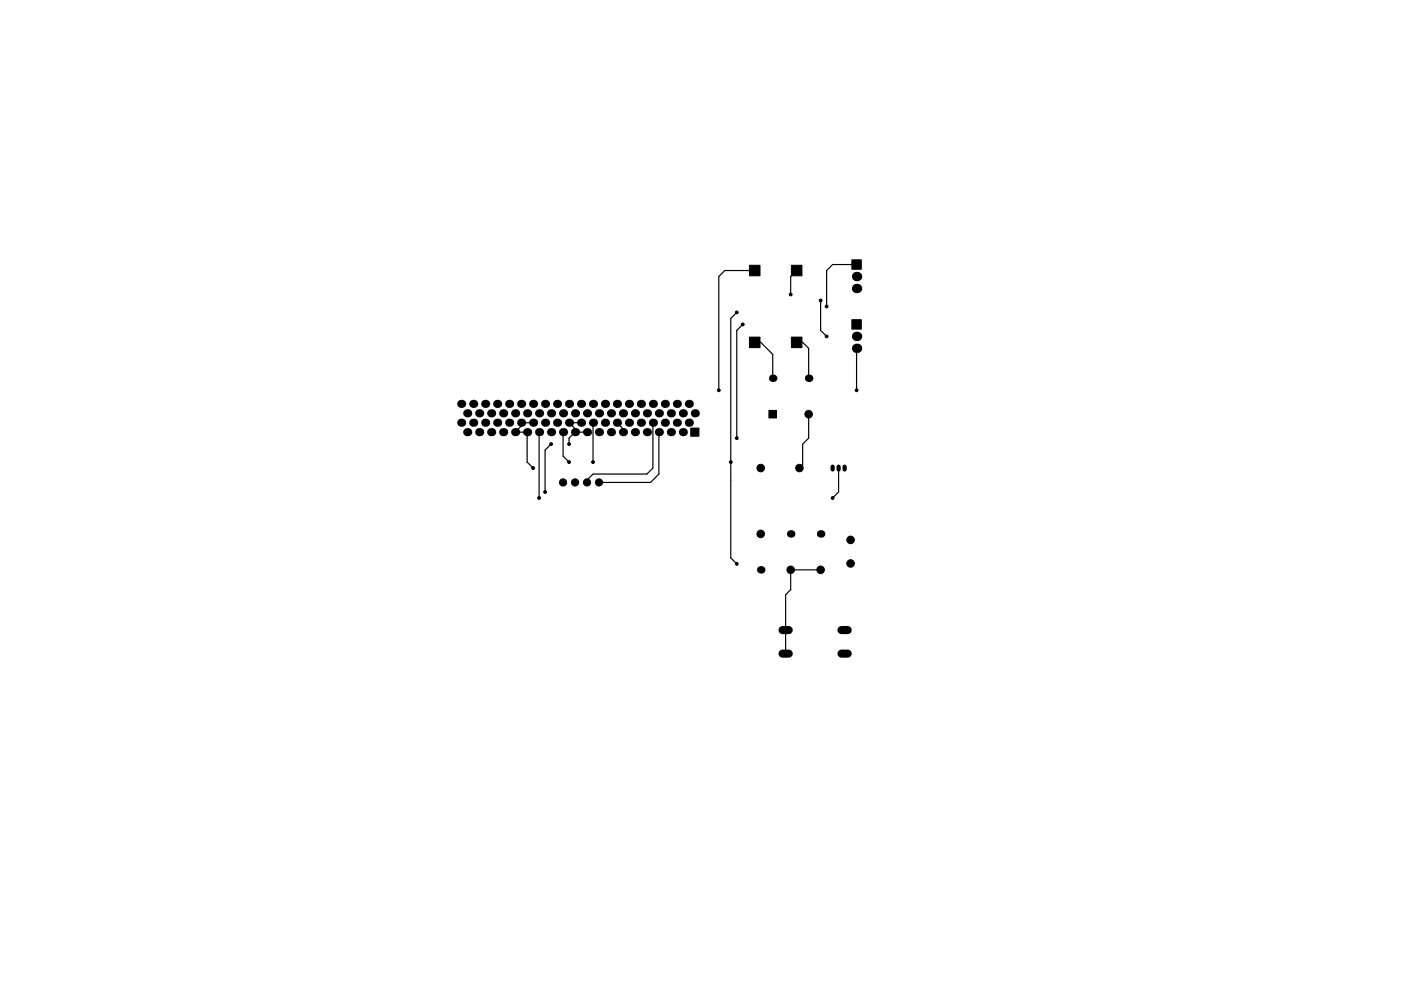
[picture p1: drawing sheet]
<svg xmlns="http://www.w3.org/2000/svg" width="297mm" height="210mm" viewBox="0 0 297 210" stroke-linecap="round" stroke-linejoin="round" font-family="sans-serif">
<g fill="#000" stroke="#000" stroke-width=".21">
<path d="M158.9 56.3h2.2v2.2h-2.2zM167.8 56.3h2.2v2.2h-2.2zM180.6 55.1h2v2h-2zM158.9 71.5h2.2v2.3h-2.2zM167.8 71.5h2.2v2.3h-2.2zM180.6 67.8h2v2h-2zM146.5 90.8h1.7v1.8h-1.7zM163 87.1h1.6v1.6h-1.6z"/>
<circle cx="156.2" cy="66.3" r=".3"/>
<circle cx="157.5" cy="68.8" r=".3"/>
<circle cx="167.6" cy="62.5" r=".3"/>
<circle cx="174" cy="63.7" r=".3"/>
<circle cx="175.3" cy="71.4" r=".3"/>
<circle cx="175.3" cy="65" r=".3"/>
<circle cx="113" cy="99.3" r=".3"/>
<circle cx="116.8" cy="94.2" r=".3"/>
<circle cx="120.7" cy="98" r=".3"/>
<circle cx="120.7" cy="94.2" r=".3"/>
<circle cx="125.7" cy="98" r=".3"/>
<circle cx="152.4" cy="82.8" r=".3"/>
<circle cx="154.9" cy="98" r=".3"/>
<circle cx="156.2" cy="93" r=".3"/>
<circle cx="161.3" cy="99.3" r=".8"/>
<circle cx="169.5" cy="99.3" r=".8"/>
<circle cx="171.4" cy="87.9" r=".8"/>
<circle cx="181.6" cy="82.8" r=".3"/>
<circle cx="114.3" cy="105.7" r=".3"/>
<circle cx="115.6" cy="104.4" r=".3"/>
<circle cx="119.4" cy="102.4" r=".76"/>
<circle cx="121.9" cy="102.4" r=".76"/>
<circle cx="124.5" cy="102.4" r=".76"/>
<circle cx="127" cy="102.4" r=".76"/>
<circle cx="156.2" cy="119.6" r=".3"/>
<circle cx="161.3" cy="113.3" r=".8"/>
<circle cx="176.5" cy="105.7" r=".3"/>
<circle cx="180.3" cy="119.5" r=".8"/>
<circle cx="180.3" cy="114.5" r=".8"/>
<circle cx="167.6" cy="120.9" r=".8"/>
<circle cx="174" cy="120.9" r=".8"/>
</g>
<path d="M176.5 99v.6M177.8 99v.6M179.1 99v.6" fill="none" stroke="#000" stroke-width=".9"/>
<g fill="#000">
<circle cx="181.6" cy="58.7" r="1"/>
<circle cx="181.6" cy="73.9" r="1"/>
<circle cx="181.6" cy="71.4" r="1"/>
<circle cx="181.6" cy="61.2" r="1"/>
<circle cx="97.8" cy="85.7" r=".86"/>
<circle cx="97.8" cy="89.7" r=".86"/>
<circle cx="99.1" cy="87.7" r=".86"/>
<circle cx="99.1" cy="91.7" r=".86"/>
<circle cx="100.3" cy="89.7" r=".86"/>
<circle cx="100.3" cy="85.7" r=".86"/>
<circle cx="101.6" cy="87.7" r=".86"/>
<circle cx="101.6" cy="91.7" r=".86"/>
<circle cx="102.9" cy="89.7" r=".86"/>
<circle cx="102.9" cy="85.7" r=".86"/>
<circle cx="104.1" cy="87.7" r=".86"/>
<circle cx="104.1" cy="91.7" r=".86"/>
<circle cx="105.4" cy="85.7" r=".86"/>
<circle cx="105.4" cy="89.7" r=".86"/>
<circle cx="106.7" cy="91.7" r=".86"/>
<circle cx="106.7" cy="87.7" r=".86"/>
<circle cx="107.9" cy="89.7" r=".86"/>
<circle cx="107.9" cy="85.7" r=".86"/>
<circle cx="109.2" cy="91.7" r=".86"/>
<circle cx="109.2" cy="87.7" r=".86"/>
<circle cx="110.5" cy="89.7" r=".86"/>
<circle cx="110.5" cy="85.7" r=".86"/>
<circle cx="111.8" cy="87.7" r=".86"/>
<circle cx="111.8" cy="91.7" r=".86"/>
<circle cx="113" cy="89.7" r=".86"/>
<circle cx="113" cy="85.7" r=".86"/>
<circle cx="114.3" cy="91.7" r=".86"/>
<circle cx="114.3" cy="87.7" r=".86"/>
<circle cx="115.6" cy="89.7" r=".86"/>
<circle cx="115.6" cy="85.7" r=".86"/>
<circle cx="116.8" cy="87.7" r=".86"/>
<circle cx="116.8" cy="91.7" r=".86"/>
<circle cx="118.1" cy="89.7" r=".86"/>
<circle cx="118.1" cy="85.7" r=".86"/>
<circle cx="119.4" cy="87.7" r=".86"/>
<circle cx="119.4" cy="91.7" r=".86"/>
<circle cx="120.6" cy="89.7" r=".86"/>
<circle cx="120.6" cy="85.7" r=".86"/>
<circle cx="121.9" cy="87.7" r=".86"/>
<circle cx="121.9" cy="91.7" r=".86"/>
<circle cx="123.2" cy="89.7" r=".86"/>
<circle cx="123.2" cy="85.7" r=".86"/>
<circle cx="124.5" cy="87.7" r=".86"/>
<circle cx="124.5" cy="91.7" r=".86"/>
<circle cx="125.7" cy="85.7" r=".86"/>
<circle cx="125.7" cy="89.7" r=".86"/>
<circle cx="127" cy="91.7" r=".86"/>
<circle cx="127" cy="87.7" r=".86"/>
<circle cx="128.3" cy="89.7" r=".86"/>
<circle cx="128.3" cy="85.7" r=".86"/>
<circle cx="129.5" cy="91.7" r=".86"/>
<circle cx="129.5" cy="87.7" r=".86"/>
<circle cx="130.8" cy="89.7" r=".86"/>
<circle cx="130.8" cy="85.7" r=".86"/>
<circle cx="132.1" cy="91.7" r=".86"/>
<circle cx="132.1" cy="87.7" r=".86"/>
<circle cx="133.3" cy="89.7" r=".86"/>
<circle cx="133.3" cy="85.7" r=".86"/>
<circle cx="134.6" cy="91.7" r=".86"/>
<circle cx="134.6" cy="87.7" r=".86"/>
<circle cx="135.9" cy="89.7" r=".86"/>
<circle cx="135.9" cy="85.7" r=".86"/>
<circle cx="137.2" cy="91.7" r=".86"/>
<circle cx="137.2" cy="87.7" r=".86"/>
<circle cx="138.4" cy="89.7" r=".86"/>
<circle cx="138.4" cy="85.7" r=".86"/>
<circle cx="139.7" cy="91.7" r=".86"/>
<circle cx="139.7" cy="87.7" r=".86"/>
<circle cx="141" cy="89.7" r=".86"/>
<circle cx="141" cy="85.7" r=".86"/>
<circle cx="142.2" cy="91.7" r=".86"/>
<circle cx="142.2" cy="87.7" r=".86"/>
<circle cx="143.5" cy="89.7" r=".86"/>
<circle cx="143.5" cy="85.7" r=".86"/>
<circle cx="144.8" cy="91.7" r=".86"/>
<circle cx="144.8" cy="87.7" r=".86"/>
<circle cx="146" cy="85.7" r=".86"/>
<circle cx="146" cy="89.7" r=".86"/>
<circle cx="147.3" cy="87.7" r=".86"/>
<circle cx="163.8" cy="80.3" r=".8"/>
<circle cx="171.4" cy="80.3" r=".8"/>
<circle cx="167.6" cy="113.3" r=".8"/>
<circle cx="174" cy="113.3" r=".8"/>
<circle cx="161.3" cy="120.9" r=".8"/>
</g>
<path d="M165.9 138.7h1.3M165.9 133.7h1.3M178.4 138.7h1.3M178.4 133.7h1.3" fill="none" stroke="#000" stroke-width="1.7"/>
<g fill="none" stroke="#000" stroke-width=".25">
<path d="M160 57.4h-6.3l-1.3 1.3v24.1M168.9 57.4l-1.3 1.3v3.8M181.6 56.1h-5.1l-1.2 1.3v7.6M156.2 66.3l-1.3 1.3v50.8l1.3 1.2M157.5 68.8l-1.3 1.3v22.9M160 72.6h1.3l2.5 2.6v5.1M168.9 72.6h1.3l1.2 1.3v6.4M174 63.7v6.4l1.3 1.3M181.6 73.9v8.9M110.5 89.7h2.5M110.5 89.1v1.3l-1.3 1.3h2.6v6.3l1.2 1.3M114.3 91.7v14"/>
<path d="M116.8 94.2l-1.2 1.3v8.9M119.4 91.7v5.1l1.2 1.2M121.9 91.7h2.6M121.9 91.7l-1.3 1.3v1.2M123.2 89.7h-2.6l1.3 1.3v.7M125.7 89.7v8.3M130.8 89.7l1.3 1.3v.7M135.9 89.1v1.3M138.4 89.7v9.6l-1.2 1.3h-11.5l-1.2 1.2v.6M139.7 91.7v8.9l-1.8 1.8h-10.9M171.4 87.9v5.1l-1.2 1.2v4.4l-.7 .7M177.8 99.3v5.1l-1.3 1.3"/>
<path d="M174 120.9h-6.4v4.2l-1 1.1v12.5"/>
</g>
</svg>
